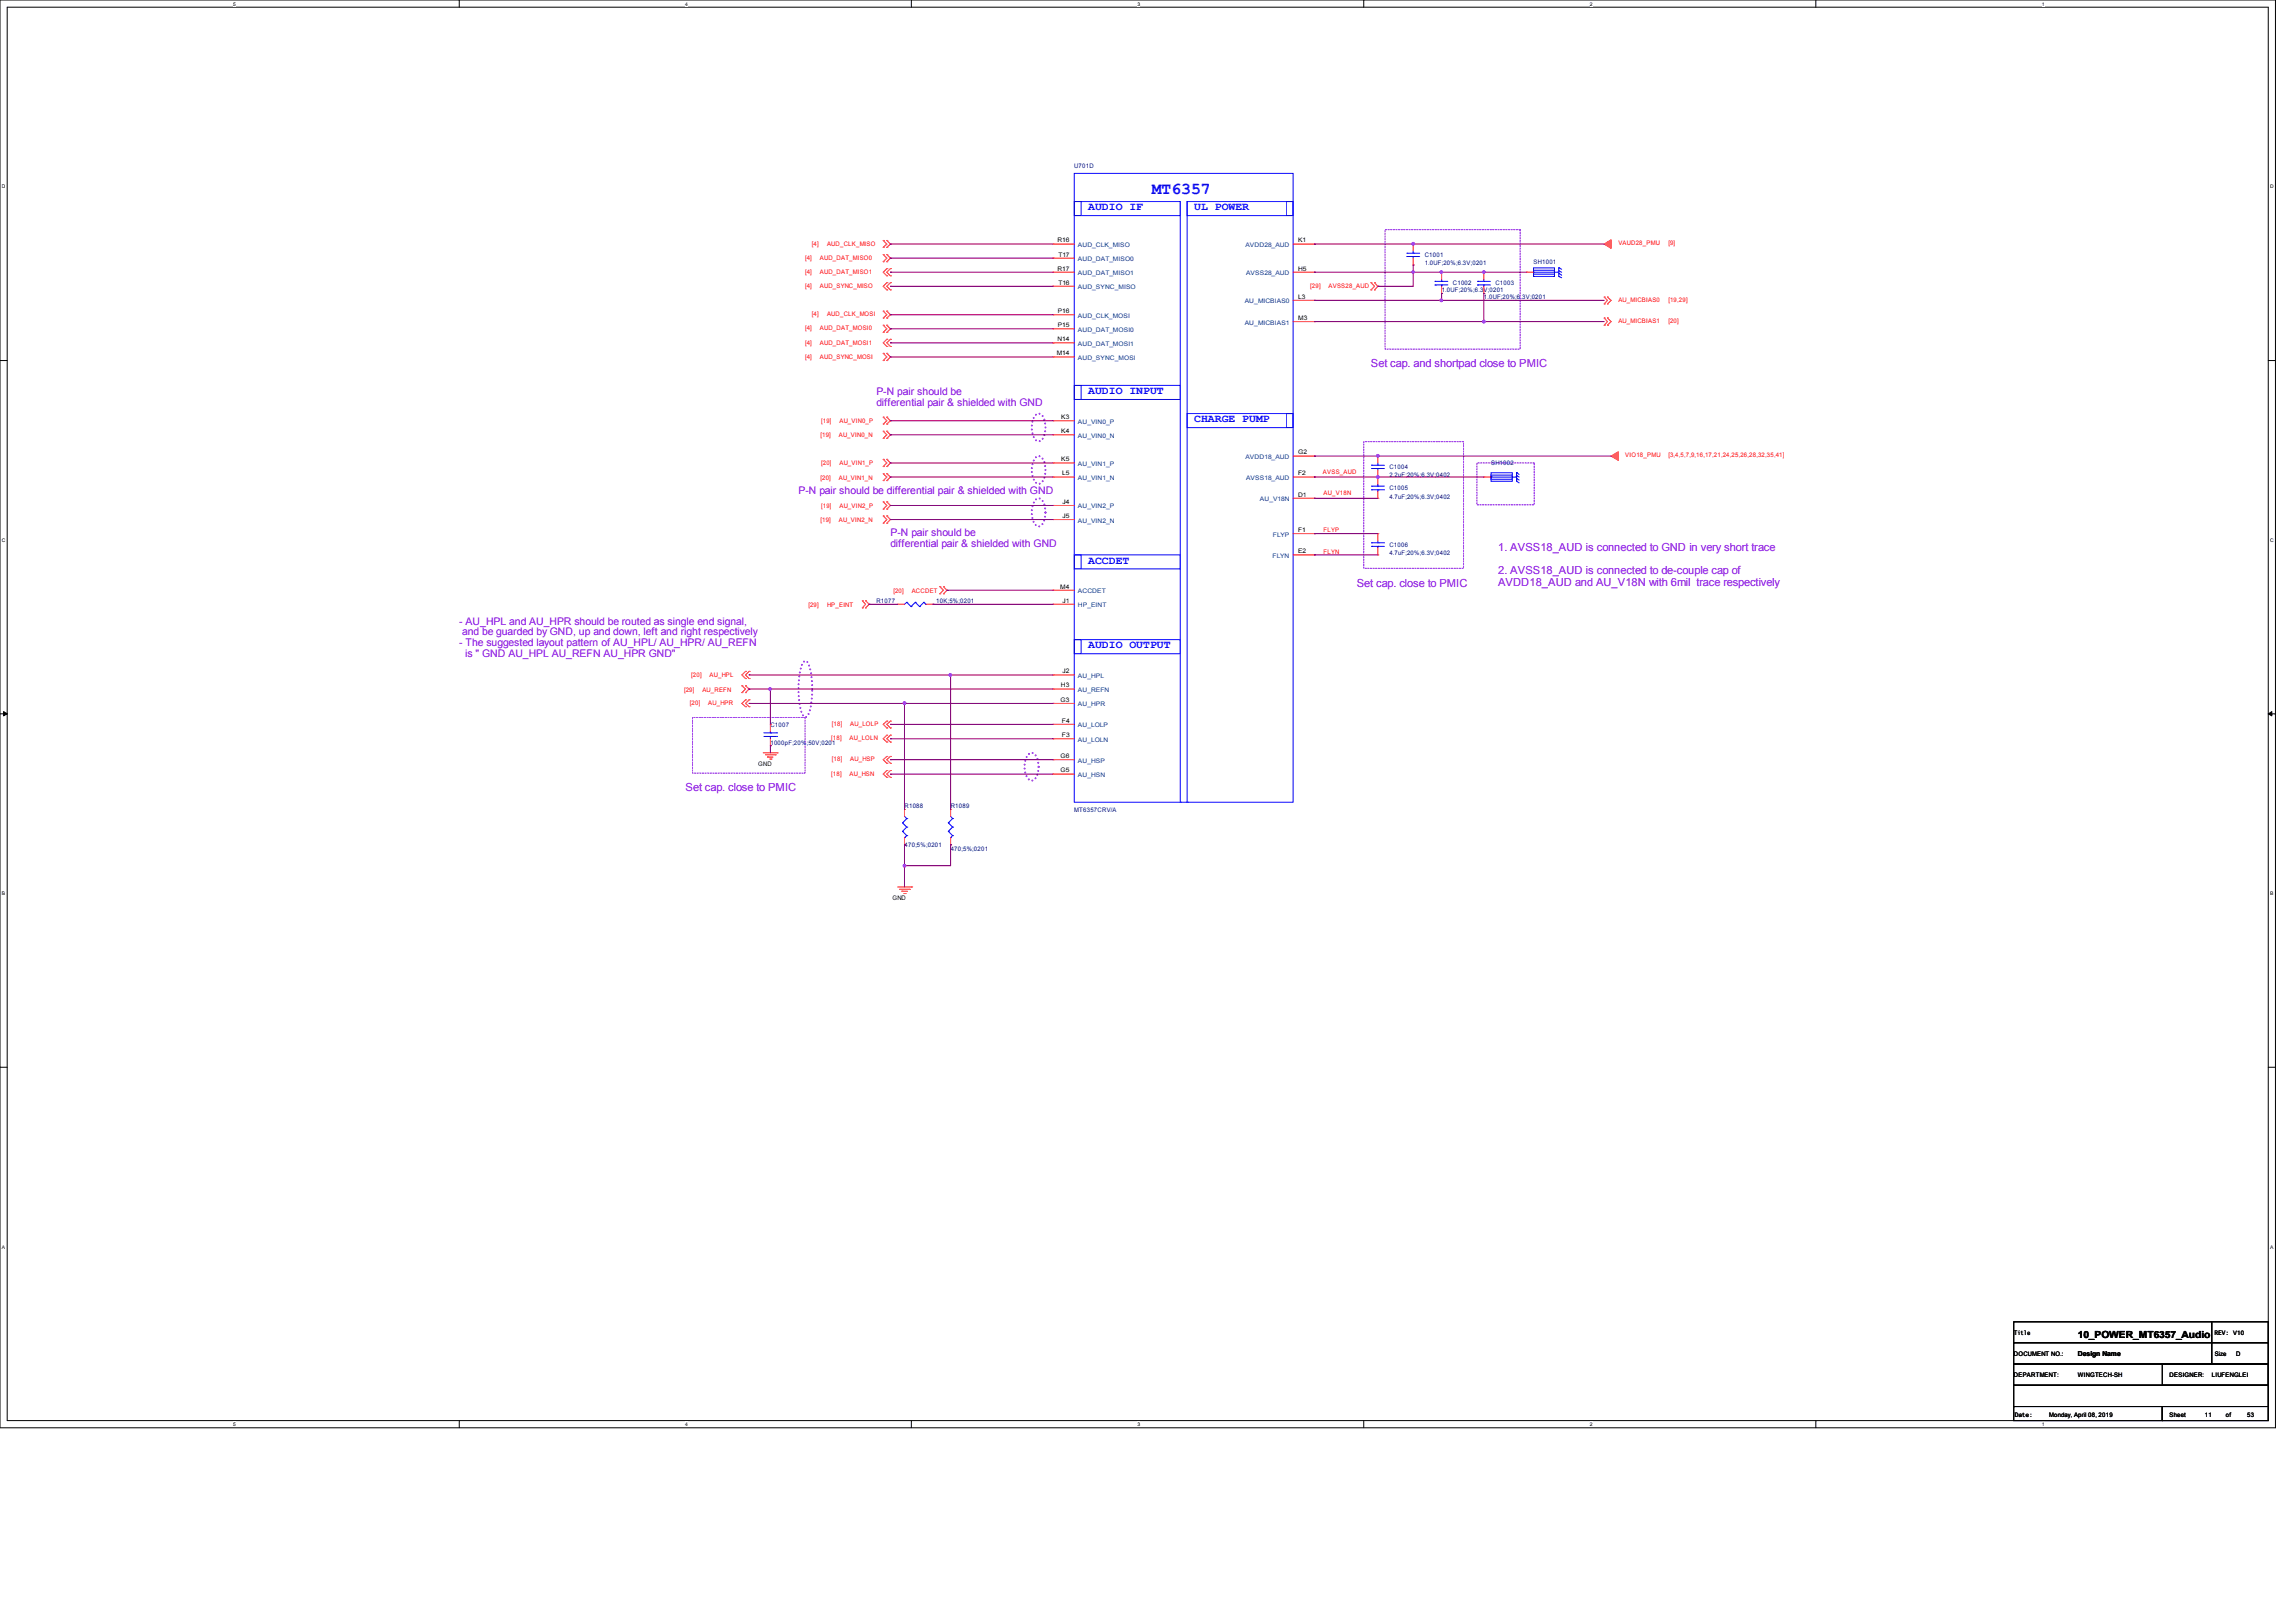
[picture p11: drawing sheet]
<svg xmlns="http://www.w3.org/2000/svg" width="297mm" height="210mm" viewBox="0 0 297 210" stroke-linecap="round" stroke-linejoin="round" font-family="sans-serif">
<defs><g id="words">
<text font-size="2.2" fill="#00f" x="149.1" y="25.1">MT6357</text>
<g font-size="1.4" fill="#00f">
<text x="140.8" y="27.2">AUDIO IF</text>
<text x="154.5" y="27.2">UL POWER</text>
<text x="140.8" y="51">AUDIO INPUT</text>
<text x="154.5" y="54.7">CHARGE PUMP</text>
<text x="140.8" y="72.9">ACCDET</text>
<text x="140.8" y="83.9">AUDIO OUTPUT</text>
</g>
<g font-size="1.4" fill="#8000ff">
<text x="177.4" y="47.5">Set cap. and shortpad close to PMIC</text>
<text x="113.4" y="52.5">differential pair &amp; shielded with GND</text>
<text x="113.4" y="51.1">P-N pair should be</text>
<text x="103.3" y="63.9">P-N pair should be differential pair &amp; shielded with GND</text>
<text x="115.2" y="69.4">P-N pair should be</text>
<text x="115.2" y="70.8">differential pair &amp; shielded with GND</text>
<text x="193.9" y="71.3">1. AVSS18_AUD is connected to GND in very short trace</text>
<text x="175.6" y="75.9">Set cap. close to PMIC</text>
<text x="193.9" y="74.3">2. AVSS18_AUD is connected to de-couple cap of</text>
<text x="193.9" y="75.8">AVDD18_AUD and AU_V18N with 6mil trace respectively</text>
<text x="59.4" y="83.6">- The suggested layout pattern of AU_HPL/ AU_HPR/ AU_REFN</text>
<text x="59.4" y="80.8">- AU_HPL and AU_HPR should be routed as single end signal,</text>
<text x="59.8" y="82.2">and be guarded by GND, up and down, left and right respectively</text>
<text x="60.2" y="85">is &quot; GND AU_HPL AU_REFN AU_HPR GND&quot;</text>
<text x="88.7" y="102.4">Set cap. close to PMIC</text>
</g>
<text font-size="1.3" x="268.9" y="173.1">10_POWER_MT6357_Audio</text>
<text font-size=".9" x="268.9" y="175.5">Design Name</text>
<g font-size=".8" fill="#000080">
<text x="139" y="21.8">U701D</text>
<text x="184.4" y="33.2">C1001</text>
<text x="184.4" y="34.3">1.0UF;20%;6.3V;0201</text>
<text x="198.5" y="34.2">SH1001</text>
<text x="186.6" y="37.8">1.0UF;20%;6.3V;0201</text>
<text x="188" y="36.9">C1002</text>
<text x="192" y="38.7">1.0UF;20%;6.3V;0201</text>
<text x="193.5" y="36.9">C1003</text>
<text x="179.8" y="60.7">C1004</text>
<text x="179.8" y="61.8">2.2uF;20%;6.3V;0402</text>
<text x="179.8" y="63.4">C1005</text>
<text x="179.8" y="64.5">4.7uF;20%;6.3V;0402</text>
<text x="193" y="60.2">SH1002</text>
<text x="179.8" y="70.7">C1006</text>
<text x="179.8" y="71.8">4.7uF;20%;6.3V;0402</text>
<text x="113.4" y="78.1">R1077</text>
<text x="121.2" y="78.1">10K;5%;0201</text>
<text x="99.7" y="94.1">C1007</text>
<text x="99.7" y="96.4">1000pF;20%;50V;0201</text>
<text x="117.1" y="104.6">R1088</text>
<text x="123" y="104.6">R1089</text>
<text x="139" y="105.1">MT6357CRV/A</text>
<text x="117.1" y="109.6">470;5%;0201</text>
<text x="123" y="110.1">470;5%;0201</text>
</g>
<g font-size=".8" fill="#f00">
<text x="104.2" y="33.6">[4]</text>
<text x="104.2" y="35.4">[4]</text>
<text x="105.1" y="31.8">[4]</text>
<text x="106.1" y="33.6">AUD_DAT_MISO0</text>
<text x="106.1" y="35.4">AUD_DAT_MISO1</text>
<text x="107" y="31.8">AUD_CLK_MISO</text>
<text x="209.4" y="31.7">VAUD28_PMU</text>
<text x="215.9" y="31.7">[9]</text>
<text x="104.2" y="37.3">[4]</text>
<text x="105.1" y="40.9">[4]</text>
<text x="106.1" y="37.3">AUD_SYNC_MISO</text>
<text x="107" y="40.9">AUD_CLK_MOSI</text>
<text x="169.6" y="37.3">[29]</text>
<text x="171.9" y="37.3">AVSS28_AUD</text>
<text x="209.4" y="39.1">AU_MICBIAS0</text>
<text x="209.4" y="41.8">AU_MICBIAS1</text>
<text x="215.9" y="39.1">[19,29]</text>
<text x="215.9" y="41.8">[20]</text>
<text x="104.2" y="42.8">[4]</text>
<text x="104.2" y="44.6">[4]</text>
<text x="104.2" y="46.4">[4]</text>
<text x="106.1" y="42.8">AUD_DAT_MOSI0</text>
<text x="106.1" y="44.6">AUD_DAT_MOSI1</text>
<text x="106.1" y="46.4">AUD_SYNC_MOSI</text>
<text x="106.2" y="56.6">[19]</text>
<text x="106.3" y="54.7">[19]</text>
<text x="108.5" y="56.6">AU_VIN0_N</text>
<text x="108.6" y="54.7">AU_VIN0_P</text>
<text x="210.3" y="59.1">VIO18_PMU</text>
<text x="215.9" y="59.1">[3,4,5,7,9,16,17,21,24,25,26,28,32,35,41]</text>
<text x="106.2" y="62.1">[20]</text>
<text x="106.3" y="60.2">[20]</text>
<text x="106.3" y="65.7">[19]</text>
<text x="108.5" y="62.1">AU_VIN1_N</text>
<text x="108.6" y="60.2">AU_VIN1_P</text>
<text x="108.6" y="65.7">AU_VIN2_P</text>
<text x="171.2" y="61.3">AVSS_AUD</text>
<text x="171.3" y="64.1">AU_V18N</text>
<text x="106.2" y="67.5">[19]</text>
<text x="108.5" y="67.5">AU_VIN2_N</text>
<text x="171.3" y="68.9">FLYP</text>
<text x="171.3" y="71.6">FLYN</text>
<text x="115.6" y="76.7">[20]</text>
<text x="118" y="76.7">ACCDET</text>
<text x="104.6" y="78.5">[29]</text>
<text x="107" y="78.5">HP_EINT</text>
<text x="88.5" y="89.5">[29]</text>
<text x="89.5" y="87.5">[20]</text>
<text x="90.9" y="89.5">AU_REFN</text>
<text x="91.8" y="87.5">AU_HPL</text>
<text x="89.3" y="91.2">[20]</text>
<text x="91.7" y="91.2">AU_HPR</text>
<text x="107.6" y="95.8">[18]</text>
<text x="107.7" y="93.9">[18]</text>
<text x="109.9" y="95.8">AU_LOLN</text>
<text x="110" y="93.9">AU_LOLP</text>
<text x="107.6" y="100.4">[18]</text>
<text x="107.7" y="98.5">[18]</text>
<text x="109.9" y="100.4">AU_HSN</text>
<text x="110" y="98.5">AU_HSP</text>
</g>
<g font-size=".8">
<text x="136.8" y="35">R17</text>
<text x="136.8" y="31.4">R16</text>
<text x="137" y="33.2">T17</text>
<text x="168" y="31.4">K1</text>
<text x="168" y="35">H5</text>
<text x="136.9" y="40.5">P16</text>
<text x="137" y="36.8">T16</text>
<text x="168" y="38.7">L3</text>
<text x="168" y="41.4">M3</text>
<text x="136.8" y="46">M14</text>
<text x="136.8" y="44.2">N14</text>
<text x="136.9" y="42.3">P15</text>
<text x="137.3" y="59.7">K5</text>
<text x="137.3" y="54.2">K3</text>
<text x="137.3" y="56">K4</text>
<text x="168" y="58.8">G2</text>
<text x="137.5" y="61.5">L5</text>
<text x="137.5" y="65.2">J4</text>
<text x="168" y="64.3">D1</text>
<text x="168" y="61.5">F2</text>
<text x="137.5" y="67">J5</text>
<text x="168" y="68.8">F1</text>
<text x="168" y="71.6">E2</text>
<text x="137.2" y="76.2">M4</text>
<text x="137.5" y="78">J1</text>
<text x="137.3" y="88.9">H3</text>
<text x="137.5" y="87.1">J2</text>
<text x="137.3" y="90.8">G3</text>
<text x="137.4" y="93.5">F4</text>
<text x="137.4" y="95.4">F3</text>
<text x="98.1" y="99.1">GND</text>
<text x="137.3" y="98.1">G6</text>
<text x="137.3" y="99.9">G5</text>
<text x="115.5" y="116.5">GND</text>
<text x="260.6" y="172.7">Title</text>
<text x="286.6" y="172.7">REV: V10</text>
<text x="260.6" y="175.4">DOCUMENT NO.:</text>
<text x="260.6" y="178.2">DEPARTMENT:</text>
<text x="268.9" y="178.2">WINGTECH-SH</text>
<text x="280.8" y="178.2">DESIGNER:</text>
<text x="286.2" y="178.2">LIUFENGLEI</text>
<text x="286.6" y="175.4">Size</text>
<text x="289.4" y="175.4">D</text>
<text x="260.7" y="183.3">Date:</text>
<text x="265.2" y="183.3">Monday, April 08, 2019</text>
<text x="280.8" y="183.3">Sheet</text>
<text x="285.3" y="183.3">11</text>
<text x="288.1" y="183.3">of</text>
<text x="290.8" y="183.3">53</text>
</g>
<g font-size=".8" fill="#004080">
<text x="139.5" y="33.8">AUD_DAT_MISO0</text>
<text x="139.5" y="35.6">AUD_DAT_MISO1</text>
<text x="139.5" y="32">AUD_CLK_MISO</text>
<text x="161.2" y="32">AVDD28_AUD</text>
<text x="161.3" y="35.6">AVSS28_AUD</text>
<text x="139.5" y="41.1">AUD_CLK_MOSI</text>
<text x="139.5" y="37.4">AUD_SYNC_MISO</text>
<text x="161.1" y="39.2">AU_MICBIAS0</text>
<text x="161.1" y="42">AU_MICBIAS1</text>
<text x="139.5" y="44.7">AUD_DAT_MOSI1</text>
<text x="139.5" y="42.9">AUD_DAT_MOSI0</text>
<text x="139.5" y="46.6">AUD_SYNC_MOSI</text>
<text x="139.5" y="54.8">AU_VIN0_P</text>
<text x="139.5" y="56.6">AU_VIN0_N</text>
<text x="161.2" y="59.4">AVDD18_AUD</text>
<text x="139.5" y="60.3">AU_VIN1_P</text>
<text x="139.5" y="65.8">AU_VIN2_P</text>
<text x="139.5" y="62.1">AU_VIN1_N</text>
<text x="161.3" y="62.1">AVSS18_AUD</text>
<text x="163" y="64.9">AU_V18N</text>
<text x="139.5" y="67.6">AU_VIN2_N</text>
<text x="164.7" y="69.4">FLYP</text>
<text x="139.5" y="76.8">ACCDET</text>
<text x="164.7" y="72.2">FLYN</text>
<text x="139.5" y="78.6">HP_EINT</text>
<text x="139.5" y="87.7">AU_HPL</text>
<text x="139.5" y="89.5">AU_REFN</text>
<text x="139.5" y="91.4">AU_HPR</text>
<text x="139.5" y="94.1">AU_LOLP</text>
<text x="139.5" y="96">AU_LOLN</text>
<text x="139.5" y="98.7">AU_HSP</text>
<text x="139.5" y="100.5">AU_HSN</text>
</g>
<g font-size=".6">
<text x="30.2" y=".7">5</text>
<text x="88.7" y=".7">4</text>
<text x="147.2" y=".7">3</text>
<text x="205.7" y=".7">2</text>
<text x="264.2" y=".7">1</text>
<text x=".3" y="24.4">D</text>
<text x="293.8" y="24.4">D</text>
<text x=".3" y="70.1">C</text>
<text x="293.8" y="70.1">C</text>
<text x=".3" y="115.8">B</text>
<text x="293.8" y="115.8">B</text>
<text x=".3" y="161.5">A</text>
<text x="293.8" y="161.5">A</text>
<text x="30.2" y="184.5">5</text>
<text x="88.7" y="184.5">4</text>
<text x="147.2" y="184.5">3</text>
<text x="205.7" y="184.5">2</text>
<text x="264.2" y="184.5">1</text>
</g>
</g></defs>
<path d="M0 0h294.5v184.7h-294.5zM.9 .9h292.6v182.9h-292.6z" fill="none" stroke="#000" stroke-width=".13"/>
<g fill="#fff">
<path d="M30.2 .1h.3v.7h-.3z"/>
<path d="M30.2 183.9h.3v.8h-.3z"/>
</g>
<path d="M59.4 0v.9M59.4 183.8v.9" fill="none" stroke="#000" stroke-width=".13"/>
<g fill="#fff">
<path d="M88.7 .1h.3v.7h-.3z"/>
<path d="M88.7 183.9h.3v.8h-.3z"/>
</g>
<path d="M117.9 0v.9M117.9 183.8v.9" fill="none" stroke="#000" stroke-width=".13"/>
<g fill="#fff">
<path d="M147.2 .1h.3v.7h-.3z"/>
<path d="M147.2 183.9h.3v.8h-.3z"/>
</g>
<path d="M176.5 0v.9M176.5 183.8v.9" fill="none" stroke="#000" stroke-width=".13"/>
<g fill="#fff">
<path d="M205.7 .1h.4v.7h-.4z"/>
<path d="M205.7 183.9h.4v.8h-.4z"/>
</g>
<path d="M235 0v.9M235 183.8v.9" fill="none" stroke="#000" stroke-width=".13"/>
<g fill="#fff">
<path d="M264.2 .1h.4v.7h-.4z"/>
<path d="M264.2 183.9h.4v.8h-.4z"/>
<path d="M.3 23.8h.4v.7h-.4z"/>
<path d="M293.8 23.8h.5v.7h-.5z"/>
<path d="M.3 69.5h.4v.7h-.4z"/>
<path d="M293.8 69.5h.5v.7h-.5z"/>
</g>
<path d="M0 46.7h.9M293.5 46.7h1" fill="none" stroke="#000" stroke-width=".13"/>
<g fill="#fff">
<path d="M.3 115.2h.4v.8h-.4z"/>
<path d="M293.8 115.2h.4v.8h-.4z"/>
</g>
<path d="M0 92.4h.9M293.5 92.4h1" fill="none" stroke="#000" stroke-width=".13"/>
<path d="M.5 92.1l.4 .3-.4 .2zM293.5 92.4l.5-.3v.5z" fill="#000" stroke="#000" stroke-width=".13"/>
<g fill="#fff">
<path d="M.3 161h.3v.7h-.3z"/>
<path d="M293.8 161h.4v.7h-.4z"/>
</g>
<path d="M0 138.1h.9M293.5 138.1h1M260.6 171h25.6v2.7h-25.6zM260.6 173.7h25.6v2.8h-25.6zM260.6 179.2h32.9v2.8h-32.9zM260.6 176.5h32.9v2.7h-32.9zM279.8 176.5h13.7v2.7h-13.7zM286.2 171h7.3v2.7h-7.3zM286.2 173.7h7.3v2.8h-7.3zM260.6 182h19.2v1.8h-19.2zM279.8 182h13.7v1.8h-13.7z" fill="none" stroke="#000" stroke-width=".13"/>
<path d="M134.1 53.6l.3-.1a1.25 1.25 0 0 1 .9 1.2 2.65 2.65 0 0 1-.6 2.3l-.3 .1a1.25 1.25 0 0 1-.8-1.2 2.65 2.65 0 0 1 .5-2.3zM134.1 59.1l.3-.1a1.25 1.25 0 0 1 .9 1.2 2.65 2.65 0 0 1-.6 2.3l-.3 .1a1.25 1.25 0 0 1-.8-1.2 2.65 2.65 0 0 1 .5-2.3zM134.1 64.6l.3-.1a1.26 1.26 0 0 1 .9 1.2 2.7 2.7 0 0 1-.6 2.3l-.3 .1a1.26 1.26 0 0 1-.8-1.2 2.7 2.7 0 0 1 .5-2.3zM104 85.6l.2-.1a1.55 1.55 0 0 1 .7 1.4 11.3 11.3 0 0 1-.3 5.5l-.2 .3-.2 .1a1.55 1.55 0 0 1-.7-1.4 11.3 11.3 0 0 1 .3-5.5zM133.2 97.5l.3-.1a1.25 1.25 0 0 1 .9 1.2 2.6 2.6 0 0 1-.6 2.3l-.3 .1a1.25 1.25 0 0 1-.9-1.2 2.6 2.6 0 0 1 .6-2.3z" fill="none" stroke="#8000ff" stroke-width=".25" stroke-dasharray="0 .5"/>
<path d="M179.2 29.7h17.5v15.5h-17.5zM176.5 57.1h12.9v16.4h-12.9zM191.1 59.9h7.4v5.4h-7.4zM89.6 92.8h14.6v7.2h-14.6z" fill="none" stroke="#8000ff" stroke-width=".13" stroke-dasharray=".2 .2"/>
<g fill="none" stroke="#f00" stroke-width=".13">
<path d="M114.3 31.1h.1M114.3 32h.1M114.3 32.9h.1M114.3 33.9h.1M114.3 31.1l.5 .5-.5 .4M114.3 32.9l.5 .5-.5 .5M114.8 34.8l-.5 .4 .5 .5M114.8 36.6l-.5 .4 .5 .5M114.8 32h.1M114.8 31.1h.1M114.8 33.9h.1M114.8 32.9h.1"/>
<path d="M114.8 34.8h.1M114.8 35.7h.1M114.8 36.6h.1M114.8 37.5h.1M114.8 31.1l.4 .5-.4 .4M114.8 32.9l.4 .5-.4 .5M115.2 34.8l-.4 .4 .4 .5M115.2 36.6l-.4 .4 .4 .5M115.2 34.8h.1M115.2 35.7h.1M115.2 36.6h.1M115.2 37.5h.1"/>
<path d="M136.3 33.4h2.7M136.3 35.2h2.7M136.3 31.6h2.7M136.3 37h2.7M136.3 33.4h.1M136.3 35.2h.1M136.3 31.6h.1M136.3 37h.1M167.3 35.2h2.8M167.3 31.6h2.8M167.3 38.9h2.8M170.1 31.6h.1"/>
<path d="M170.1 35.2h.1M170.1 38.9h.1M177.4 36.6l.5 .4-.5 .5M177.4 36.6h.1M177.4 37.5h.1M177.9 37.5h.1M177.9 36.6h.1M177.9 36.6l.4 .4-.4 .5M182.9 34.3h.1M182.9 31.6h.1M182.9 31.6v.9M182.9 33.4v.9"/>
<path d="M186.6 38h.1M186.6 35.2h.1M186.6 35.2v1M186.6 37v1M192 38h.1M192 35.2h.1M192 35.2v1M192 37v1M197.5 35.2h.1M197.5 35.2h1M207.6 39.3h.1M207.6 38.4h.1"/>
<path d="M207.6 38.4l.4 .5-.4 .4M208 39.3h.1M208 38.4h.1M208 38.4l.5 .5-.5 .4M114.3 40.3h.1M114.3 41.1h.1M114.3 42.1h.1M114.3 43h.1M114.3 45.7h.1M114.3 46.7h.1M114.3 54.9h.1M114.3 54h.1"/>
<path d="M114.3 56.7h.1M114.3 55.8h.1M114.3 59.4h.1M114.3 40.3l.5 .4-.5 .4M114.3 42.1l.5 .4-.5 .5M114.3 45.7l.5 .5-.5 .5M114.3 54l.5 .4-.5 .5M114.3 55.8l.5 .5-.5 .4M114.3 59.4l.5 .5-.5 .5M114.8 43.9l-.5 .5 .5 .4M114.8 41.1h.1M114.8 40.3h.1"/>
<path d="M114.8 43h.1M114.8 42.1h.1M114.8 43.9h.1M114.8 44.8h.1M114.8 46.7h.1M114.8 45.7h.1M114.8 54h.1M114.8 54.9h.1M114.8 55.8h.1M114.8 56.7h.1M114.8 59.4h.1M114.8 40.3l.4 .4-.4 .4"/>
<path d="M114.8 42.1l.4 .4-.4 .5M114.8 45.7l.4 .5-.4 .5M114.8 54l.4 .4-.4 .5M114.8 55.8l.4 .5-.4 .4M114.8 59.4l.4 .5-.4 .5M115.2 43.9l-.4 .5 .4 .4M115.2 43.9h.1M115.2 44.8h.1M136.3 44.4h2.7M136.3 40.7h2.7M136.3 42.5h2.7M136.3 46.2h2.7"/>
<path d="M136.3 59.9h2.7M136.3 54.4h2.7M136.3 56.3h2.7M136.3 44.4h.1M136.3 40.7h.1M136.3 42.5h.1M136.3 46.2h.1M136.3 59.9h.1M136.3 54.4h.1M136.3 56.3h.1M167.3 59h2.8M167.3 41.6h2.8"/>
<path d="M170.1 59h.1M170.1 41.6h.1M178.3 59h.1M178.3 59v.9M207.6 42.1h.1M207.6 41.1h.1M207.6 41.1l.4 .5-.4 .5M208 42.1h.1M208 41.1h.1M208 41.1l.5 .5-.5 .5M111.6 77.7l.4 .5-.4 .5M111.6 78.7h.1"/>
<path d="M111.6 77.7h.1M112 77.7h.1M112 78.7h.1M112 77.7l.5 .5-.5 .5M114.3 60.4h.1M114.3 62.2h.1M114.3 61.3h.1M114.3 65.9h.1M114.3 64.9h.1M114.3 67.7h.1M114.3 66.8h.1M114.3 61.3l.5 .4-.5 .5"/>
<path d="M114.3 64.9l.5 .5-.5 .5M114.3 66.8l.5 .4-.5 .5M114.8 60.4h.1M114.8 61.3h.1M114.8 62.2h.1M114.8 64.9h.1M114.8 65.9h.1M114.8 66.8h.1M114.8 67.7h.1M114.8 61.3l.4 .4-.4 .5M114.8 64.9l.4 .5-.4 .5M114.8 66.8l.4 .4-.4 .5"/>
<path d="M116.2 78.2h.9M116.2 78.2h.1M119.8 78.2h.9M120.7 78.2h.1M121.6 75.9l.5 .5-.5 .4M121.6 76.8h.1M121.6 75.9h.1M122.1 75.9h.1M122.1 76.8h.1M122.1 75.9l.5 .5-.5 .4M136.3 78.2h2.7M136.3 65.4h2.7"/>
<path d="M136.3 61.7h2.7M136.3 67.2h2.7M136.3 76.4h2.7M136.3 65.4h.1M136.3 61.7h.1M136.3 67.2h.1M136.3 78.2h.1M136.3 76.4h.1M167.3 61.7h2.8M167.3 64.5h2.8M167.3 69h2.8M167.3 71.8h2.8"/>
<path d="M170.1 64.5h.1M170.1 69h.1M170.1 71.8h.1M170.1 61.7h.1M178.3 61.7h.1M178.3 64.5h.1M178.3 71.8h.1M178.3 69h.1M178.3 60.8v1.9M178.3 63.6v.9M178.3 69v1M178.3 70.9v.9"/>
<path d="M192 61.7h.1M192 61.7h1M96 89.6h.1M96 88.7h.1M96 88.7l.5 .5-.5 .4M96.5 88.7l.4 .5-.4 .4M96.5 86.9l-.5 .4 .5 .5M96.5 90.6l-.5 .4 .5 .4M96.5 87.8h.1M96.5 86.9h.1M96.5 91.4h.1M96.5 90.6h.1"/>
<path d="M96.5 88.7h.1M96.5 89.6h.1M96.9 87.8h.1M96.9 86.9h.1M96.9 91.4h.1M96.9 90.6h.1M96.9 86.9l-.4 .4 .4 .5M96.9 90.6l-.4 .4 .4 .4M98.8 97.4h1.8M99.1 97.7h1.2M99.3 98h.1M99.3 98h.7"/>
<path d="M99.6 98.2h.2M99.7 93.7h.1M99.7 96.5h.1M99.7 93.7v1M99.7 95.6v.9M99.8 98.2h.1M100.3 97.7h.1M100.6 97.4h.1M114.8 97.9l-.5 .4 .5 .5M114.8 99.7l-.5 .5 .5 .4M114.8 93.3l-.5 .4 .5 .5M114.8 95.1l-.5 .5 .5 .4"/>
<path d="M114.8 98.8h.1M114.8 97.9h.1M114.8 99.7h.1M114.8 94.2h.1M114.8 93.3h.1M114.8 96h.1M114.8 95.1h.1M115.2 97.9l-.4 .4 .4 .5M115.2 99.7l-.4 .5 .4 .4M115.2 93.3l-.4 .4 .4 .5M115.2 95.1l-.4 .5 .4 .4M115.2 98.8h.1"/>
<path d="M115.2 97.9h.1M115.2 99.7h.1M115.2 94.2h.1M115.2 93.3h.1M115.2 96h.1M115.2 95.1h.1M136.3 87.3h2.7M136.3 91h2.7M136.3 89.2h2.7M136.3 93.7h2.7M136.3 95.6h2.7M136.3 98.3h2.7"/>
<path d="M136.3 87.3h.1M136.3 91h.1M136.3 89.2h.1M136.3 93.7h.1M136.3 95.6h.1M136.3 98.3h.1M114.8 100.6h.1M115.2 100.6h.1M116.2 114.8h1.8M116.4 115.1h1.3M116.7 115.3h.1M116.7 115.3h.7"/>
<path d="M117 115.6h.1M117.1 104.7h.1M117.1 109.3h.1M117.1 104.7v.9M117.1 108.4v.9M117.1 115.6h.1M117.7 115.1h.1M118 114.8h.1M123 104.7h.1M123 109.3h.1M123 104.7v.9M123 108.4v.9"/>
<path d="M136.3 100.2h2.7M136.3 100.2h.1"/>
</g>
<g fill="#f00" stroke="#f00" stroke-width=".13">
<path d="M207.6 31.6l.9-.6v1.1z" fill-rule="evenodd"/>
<path d="M208.5 59l.9-.5v1.1z" fill-rule="evenodd"/>
</g>
<g fill="none" stroke="#00f" stroke-width=".13">
<path d="M139 22.4h28.3v81.4h-28.3zM139 26.1h13.7v1.8h-13.7zM139 26.1h.9v1.8h-.9zM152.7 26.1v77.7M153.6 26.1h13.7v1.8h-13.7zM153.6 26.1v77.7M166.5 26.1h.8v1.8h-.8zM182.1 32.8h1.6M182.1 33.2h1.6M182.1 32.8h.1M182.1 33.2h.1M182.9 33.2h.1"/>
<path d="M182.9 32.8h.1M182.9 32.5v.3M182.9 33.2v.2M185.7 36.4h1.7M185.7 36.9h1.7M185.7 36.4h.1M185.7 36.9h.1M186.6 36.9h.1M186.6 36.4h.1M186.6 36.2v.2M186.6 36.9v.1M191.2 36.4h1.7"/>
<path d="M191.2 36.9h1.7M191.2 36.4h.1M191.2 36.9h.1M192 36.9h.1M192 36.4h.1M192 36.2v.2M192 36.9v.1M198.5 35h2.7v.5h-2.7zM198.5 34.7h2.7v1.1h-2.7zM198.5 35.2h3.1M198.5 35.2h.1M201.6 35.2h.1"/>
<path d="M201.7 34.7h.1M201.7 35.1h.1M201.7 35.4h.1M201.7 35.8h.1M201.7 34.7v1.1M201.7 34.7l.4 .1M201.7 35.1l.4 .1M201.7 35.4l.4 .2M201.7 35.8l.4 .1M139 49.9h13.7v1.8h-13.7zM139 49.9h.9v1.8h-.9zM153.6 53.5h13.7v1.8h-13.7z"/>
<path d="M166.5 53.5h.8v1.8h-.8zM178.3 59.9v.3M117.3 77.9l-.2 .3M117.3 77.9h.1M117.3 77.9l.6 .6M117.9 78.5h.1M118.4 77.9h.1M118.4 77.9l.6 .6M118.4 77.9l-.5 .6M119 78.5h.1M119.5 77.9h.1M119.5 77.9l.3 .3"/>
<path d="M119.5 77.9l-.5 .6M119.8 78.2h.1M139 71.8h13.7v1.8h-13.7zM139 71.8h.9v1.8h-.9zM177.5 60.2h1.7M177.5 60.6h1.7M177.5 62.9h1.7M177.5 63.4h1.7M177.5 70.2h1.7M177.5 70.7h1.7M177.5 60.2h.1M177.5 60.6h.1"/>
<path d="M177.5 62.9h.1M177.5 63.4h.1M177.5 70.2h.1M177.5 70.7h.1M178.3 60.6h.1M178.3 60.2h.1M178.3 63.4h.1M178.3 62.9h.1M178.3 70.7h.1M178.3 70.2h.1M178.3 60.6v.2M178.3 62.7v.2"/>
<path d="M178.3 63.4v.2M178.3 70v.2M178.3 70.7v.2M193 61.5h2.7v.5h-2.7zM193 61.2h2.7v1.1h-2.7zM193 61.7h3.2M193 61.7h.1M196.2 61.7h.1M196.3 61.2h.1M196.3 61.6h.1M196.3 61.9h.1M196.3 62.3h.1"/>
<path d="M196.3 61.2v1.1M196.3 61.2l.3 .2M196.3 61.6l.3 .1M196.3 61.9l.3 .2M196.3 62.3l.3 .2M98.8 95.3h1.7M98.8 94.8h1.7M99.7 94.8h.1M99.7 95.3h.1M99.7 94.7v.1M99.7 95.3v.3M100.5 95.3h.1"/>
<path d="M100.5 94.8h.1M139 82.8h13.7v1.8h-13.7zM139 82.8h.9v1.8h-.9zM116.8 106.5h.1M116.8 107.6h.1M116.8 106.5l.5 .5M116.8 107.6l.5 .5M117.1 108.4h.1M117.1 105.6l.2 .3M117.3 105.9h.1M117.3 107h.1M117.3 108.1h.1"/>
<path d="M117.3 105.9l-.5 .6M117.3 107l-.5 .6M117.3 108.1l-.2 .3M122.7 106.5h.1M122.7 107.6h.1M122.7 106.5l.6 .5M122.7 107.6l.6 .5M123 108.4h.1M123 105.6l.3 .3M123.3 105.9h.1M123.3 107h.1M123.3 108.1h.1"/>
<path d="M123.3 105.9l-.6 .6M123.3 107l-.6 .6M123.3 108.1l-.3 .3M152.7 103.8h.1M153.6 103.8h.1"/>
</g>
<g fill="none" stroke="#800040" stroke-width=".13">
<path d="M115.2 31.6h21.1M115.2 33.4h21.1M115.2 35.2h21.1M115.2 37h21.1M115.2 31.6h.1M115.2 33.4h.1M115.2 35.2h.1M115.2 37h.1M170.1 38.9h.1M170.1 31.6h.1M170.1 35.2h.1M170.1 31.6h37.5"/>
<path d="M170.1 35.2h27.4M170.1 38.9h37.5M178.3 37h.1M182.9 35.2h.1M182.9 34.3h.1M182.9 31.6h.1M182.9 34.3v2.7h-4.6M186.6 35.2h.1M186.6 38h.1M186.6 38.9h.1M186.6 38v.9M192 38h.1"/>
<path d="M192 35.2h.1M192 38v3.6M115.2 40.7h21.1M115.2 42.5h21.1M115.2 44.4h21.1M115.2 46.2h21.1M115.2 56.3h21.1M115.2 54.4h21.1M115.2 59.9h21.1M115.2 40.7h.1M115.2 42.5h.1M115.2 44.4h.1"/>
<path d="M115.2 46.2h.1M115.2 56.3h.1M115.2 54.4h.1M115.2 59.9h.1M170.1 59h38.4M170.1 41.6h.1M170.1 59h.1M170.1 41.6h37.5M178.3 59h.1M192 41.6h.1M112.5 78.2h.1M112.5 78.2h3.7"/>
<path d="M115.2 61.7h21.1M115.2 65.4h21.1M115.2 67.2h21.1M115.2 61.7h.1M115.2 65.4h.1M115.2 67.2h.1M120.7 78.2h.1M120.7 78.2h15.6M122.6 76.4h.1M122.6 76.4h13.7M170.1 61.7h21.9M170.1 69h8.2"/>
<path d="M170.1 71.8h8.2M170.1 64.5h8.2M170.1 69h.1M170.1 71.8h.1M170.1 61.7h.1M170.1 64.5h.1M178.3 61.7h.1M96.9 87.3h.1M96.9 91h.1M96.9 89.2h.1M96.9 91h39.4M96.9 87.3h39.4"/>
<path d="M96.9 89.2h39.4M99.7 89.2h.1M99.7 96.5h.1M99.7 89.2v4.5M99.7 96.5v.9M115.2 98.3h21.1M115.2 93.7h21.1M115.2 95.6h21.1M115.2 98.3h.1M115.2 93.7h.1M115.2 95.6h.1M117.1 91h.1"/>
<path d="M117.1 91v13.7M123 87.3h.1M123 87.3v17.4M115.2 100.2h21.1M115.2 100.2h.1M117.1 109.3h.1M117.1 112h.1M117.1 109.3v5.5M123 109.3h.1M123 109.3v2.7h-5.9"/>
</g>
<g fill="#f0f" stroke="#f0f" stroke-width=".13">
<path d="M186.4 35.1h.2v.2h-.2z" fill-rule="evenodd"/>
<path d="M182.8 35.1h.2v.2h-.2z" fill-rule="evenodd"/>
<path d="M191.9 35.1h.2v.2h-.2z" fill-rule="evenodd"/>
<path d="M186.4 35.1h.2v.2h-.2z" fill-rule="evenodd"/>
<path d="M182.8 35.1h.2v.2h-.2z" fill-rule="evenodd"/>
<path d="M191.9 35.1h.2v.2h-.2z" fill-rule="evenodd"/>
<circle cx="99.7" cy="89.2" r=".17"/>
<circle cx="186.5" cy="38.9" r=".17"/>
<circle cx="192" cy="41.6" r=".17"/>
<circle cx="178.3" cy="61.7" r=".17"/>
<circle cx="182.9" cy="31.5" r=".17"/>
<circle cx="178.3" cy="59" r=".17"/>
<circle cx="117.1" cy="112" r=".17"/>
<circle cx="117.1" cy="91" r=".17"/>
<circle cx="123" cy="87.3" r=".17"/>
</g>
<use href="#words"/>
</svg>
